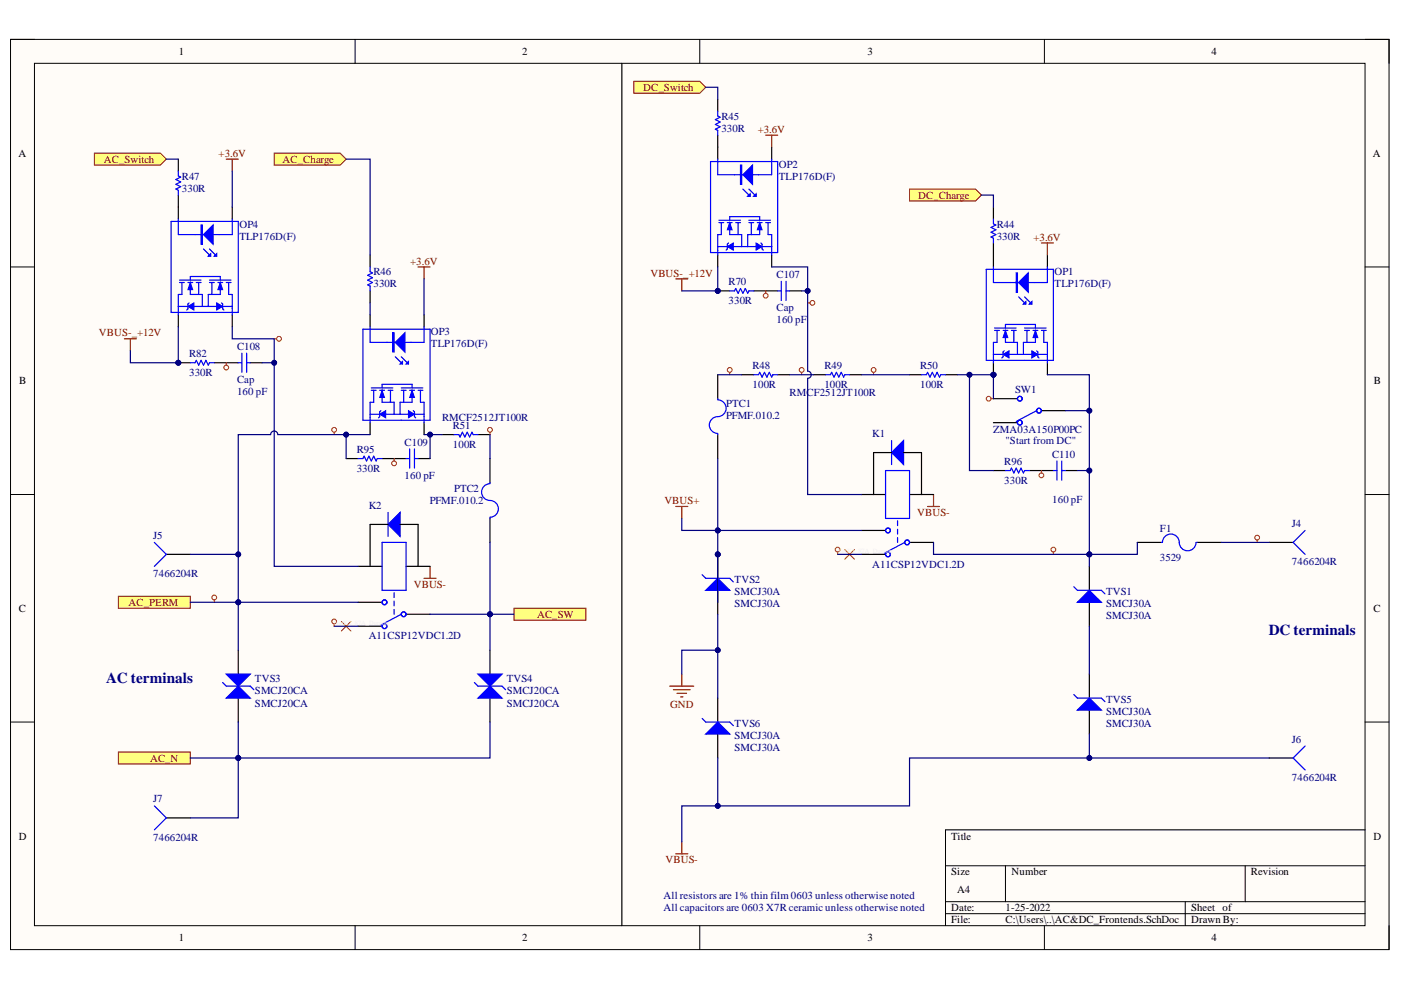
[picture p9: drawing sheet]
<svg xmlns="http://www.w3.org/2000/svg" width="297mm" height="210mm" viewBox="0 0 297 210" stroke-linecap="round" stroke-linejoin="round" font-family="sans-serif">
<defs><g id="words">
<g font-size="3.2" fill="#000080">
<text x="269" y="134.6">DC terminals</text>
<text x="22.5" y="144.8">AC terminals</text>
</g>
<g font-size="2.3">
<text x="37.9" y="11.7">1</text>
<text x="110.7" y="11.7">2</text>
<text x="183.9" y="11.7">3</text>
<text x="256.8" y="11.7">4</text>
<text x="3.9" y="33.3">A</text>
<text x="291.1" y="33.3">A</text>
<text x="4.1" y="81.5">B</text>
<text x="291.3" y="81.5">B</text>
<text x="4" y="129.7">C</text>
<text x="291.2" y="129.7">C</text>
<text x="4" y="178">D</text>
<text x="201.7" y="178">Title</text>
<text x="291.2" y="178">D</text>
<text x="201.7" y="185.6">Size</text>
<text x="214.5" y="185.6">Number</text>
<text x="265.2" y="185.6">Revision</text>
<text x="202.9" y="189.4">A4</text>
<text x="201.7" y="193.2">Date:</text>
<text x="201.7" y="195.8">File:</text>
<text x="213.2" y="193.2">1-25-2022</text>
<text x="213.2" y="195.8">C:\Users\..\AC&amp;DC_Frontends.SchDoc</text>
<text x="252.5" y="193.2">Sheet of</text>
<text x="252.5" y="195.8">Drawn By:</text>
<text x="37.9" y="199.6">1</text>
<text x="110.7" y="199.6">2</text>
<text x="183.9" y="199.6">3</text>
<text x="256.8" y="199.6">4</text>
</g>
<g font-size="2.3" fill="#800000">
<text x="136.4" y="19.3">DC_Switch</text>
<text x="160.7" y="28.1">+3.6V</text>
<text x="22" y="34.6">AC_Switch</text>
<text x="46.4" y="33.3">+3.6V</text>
<text x="59.9" y="34.6">AC_Charge</text>
<text x="194.7" y="42.2">DC_Charge</text>
<text x="219.1" y="51">+3.6V</text>
<text x="87" y="56.1">+3.6V</text>
<text x="137.9" y="58.7">VBUS-_+12V</text>
<text x="21" y="71.3">VBUS-_+12V</text>
<text x="140.9" y="106.9">VBUS+</text>
<text x="194.5" y="109.5">VBUS-</text>
<text x="87.7" y="124.7">VBUS-</text>
<text x="27.2" y="128.5">AC_PERM</text>
<text x="113.9" y="131">AC_SW</text>
<text x="142.1" y="150.1">GND</text>
<text x="31.8" y="161.5">AC_N</text>
<text x="141.1" y="183.1">VBUS-</text>
</g>
<g font-size="2.3" fill="#000080">
<text x="153" y="27.9">330R</text>
<text x="153" y="25.4">R45</text>
<text x="165.1" y="35.6">OP2</text>
<text x="38.6" y="40.7">330R</text>
<text x="38.6" y="38.1">R47</text>
<text x="165.1" y="38.1">TLP176D(F)</text>
<text x="50.8" y="50.8">TLP176D(F)</text>
<text x="50.8" y="48.3">OP4</text>
<text x="211.3" y="50.8">330R</text>
<text x="211.3" y="48.3">R44</text>
<text x="79.2" y="58.4">R46</text>
<text x="164.6" y="58.9">C107</text>
<text x="223.6" y="58.4">OP1</text>
<text x="79.2" y="60.9">330R</text>
<text x="154.5" y="64.5">330R</text>
<text x="154.5" y="60.4">R70</text>
<text x="223.6" y="60.9">TLP176D(F)</text>
<text x="91.4" y="71.1">OP3</text>
<text x="164.6" y="68.5">160 pF</text>
<text x="164.6" y="66">Cap</text>
<text x="40.1" y="75.6">R82</text>
<text x="50.3" y="74.1">C108</text>
<text x="91.4" y="73.6">TLP176D(F)</text>
<text x="40.1" y="79.7">330R</text>
<text x="50.3" y="83.8">160 pF</text>
<text x="50.3" y="81.2">Cap</text>
<text x="159.6" y="82.2">100R</text>
<text x="159.6" y="78.2">R48</text>
<text x="174.8" y="82.2">100R</text>
<text x="174.8" y="78.2">R49</text>
<text x="195.1" y="82.2">100R</text>
<text x="195.1" y="78.2">R50</text>
<text x="215.2" y="83.3">SW1</text>
<text x="93.7" y="89.2">RMCF2512JT100R</text>
<text x="154" y="88.9">PFMF.010.2</text>
<text x="154" y="86.3">PTC1</text>
<text x="167.4" y="84">RMCF2512JT100R</text>
<text x="85.8" y="94.5">C109</text>
<text x="96" y="95">100R</text>
<text x="96" y="90.9">R51</text>
<text x="184.9" y="92.7">K1</text>
<text x="210.6" y="91.7">ZMA03A150P00PC</text>
<text x="213.2" y="94.2">&quot;Start from DC&quot;</text>
<text x="75.6" y="100.1">330R</text>
<text x="75.6" y="96">R95</text>
<text x="85.8" y="101.6">160 pF</text>
<text x="212.9" y="98.6">R96</text>
<text x="223.1" y="97">C110</text>
<text x="78.2" y="107.9">K2</text>
<text x="91.1" y="106.9">PFMF.010.2</text>
<text x="96.3" y="104.4">PTC2</text>
<text x="212.9" y="102.6">330R</text>
<text x="223.1" y="106.7">160 pF</text>
<text x="245.9" y="112.8">F1</text>
<text x="273.9" y="111.7">J4</text>
<text x="32.5" y="114.3">J5</text>
<text x="245.9" y="118.8">3529</text>
<text x="273.9" y="119.9">7466204R</text>
<text x="32.5" y="122.4">7466204R</text>
<text x="155.7" y="123.7">TVS2</text>
<text x="184.9" y="120.4">A11CSP12VDC1.2D</text>
<text x="155.7" y="128.7">SMCJ30A</text>
<text x="155.7" y="126.2">SMCJ30A</text>
<text x="234.5" y="131.3">SMCJ30A</text>
<text x="234.5" y="126.2">TVS1</text>
<text x="234.5" y="128.7">SMCJ30A</text>
<text x="78.2" y="135.6">A11CSP12VDC1.2D</text>
<text x="54.1" y="149.9">SMCJ20CA</text>
<text x="54.1" y="144.7">TVS3</text>
<text x="54.1" y="147.2">SMCJ20CA</text>
<text x="107.4" y="149.9">SMCJ20CA</text>
<text x="107.4" y="144.7">TVS4</text>
<text x="107.4" y="147.2">SMCJ20CA</text>
<text x="234.5" y="149.1">TVS5</text>
<text x="155.7" y="154.2">TVS6</text>
<text x="234.5" y="154.2">SMCJ30A</text>
<text x="234.5" y="151.6">SMCJ30A</text>
<text x="155.7" y="159.2">SMCJ30A</text>
<text x="155.7" y="156.7">SMCJ30A</text>
<text x="273.9" y="157.5">J6</text>
<text x="273.9" y="165.6">7466204R</text>
<text x="32.5" y="170.1">J7</text>
<text x="32.5" y="178.3">7466204R</text>
<text x="140.7" y="190.7">All resistors are 1% thin film 0603 unless otherwise noted</text>
<text x="140.7" y="193.2">All capacitors are 0603 X7R ceramic unless otherwise noted</text>
</g>
<g font-size="1.4" fill="#efefef">
<text x="177.6" y="117.2">NetK1_87A_Dummy</text>
<text x="70.8" y="132.5">NetK2_87A_Dummy</text>
</g>
</g></defs>
<path d="M2.2 8.4h292.3v192.9h-292.3z" fill-rule="evenodd" fill="#fffcf8"/>
<path d="M2.2 8.4h292.3v192.9h-292.3z" fill="none" stroke="#000" stroke-width=".21"/>
<path d="M7.3 13.4h282.1v182.9h-282.1z" fill-rule="evenodd" fill="#fffcf8"/>
<g fill="none" stroke="#000" stroke-width=".21">
<path d="M2.2 8.3h5.1M7.3 13.4h282.1v182.9h-282.1zM75.3 8.3v5.1M148.4 8.3v5.1M221.4 8.4v5M289.4 8.4h5.1v5M2.2 56.6h5.1M289.4 56.6h5.1M2.2 104.8h5.1M289.4 104.9h5.1M2.2 153.1h5.1M289.4 153.1h5.1"/>
<path d="M289.4 175.9h-88.9v20.4M75.3 196.3v5M148.4 196.3v5M200.5 183.6h88.9M200.5 191.2h88.9M200.5 193.7h88.9M213.2 183.6v7.6M221.4 196.3v5M251.3 191.2v5.1M264 183.6v7.6M294.5 196.3v5"/>
</g>
<path d="M78.5 66.8v2.5M89.9 66.8v2.5M78.5 89.6v2.5M89.9 89.6v2.5" fill="none" stroke="#000" stroke-width=".25"/>
<path d="M76.9 69.8v19.3h8.2M78.5 69.3v3.3M82 72.6h5.1M83.8 75.6l1.5 1.6M85.1 75.6l1.5 1.6M89.9 69.3v3.3M91.2 69.8v19.3" fill="none" stroke="#00f" stroke-width=".25"/>
<path d="M83.8 72.6l2-2v4z" fill="#00f"/>
<path d="M83.3 70.6h.3v4h-.3zM83.8 72.6l2-2v4z" fill="none" stroke="#00f" stroke-width=".25"/>
<path d="M83.4 70.6v4" fill="none" stroke="#00f" stroke-width=".26"/>
<path d="M86.1 77.2l.5-.5v.5z" fill="#00f"/>
<path d="M86.1 77.2l.5-.5v.5z" fill="none" stroke="#00f" stroke-width=".25"/>
<path d="M84.8 77.2l.5-.5v.5z" fill="#00f"/>
<g fill="none" stroke="#00f" stroke-width=".25">
<path d="M76.9 69.8h14.3M78.5 72.6h3.5M84.8 77.2l.5-.5v.5zM87.1 72.6h2.8M78.5 88.6v1M85.1 89.1h6.1M85.1 82.2h4.6M85.1 82.8h1M85.6 82.8v2.5M86.9 82.8h1M87.4 82.8v2.5h-2.6M88.6 82.8h1.1"/>
<path d="M89.1 82.8v2.5M89.9 88.3v1.3"/>
</g>
<path d="M87.4 82.8l.5 1.5h-1z" fill="#00f"/>
<path d="M87.4 82.8l.5 1.5h-1z" fill="none" stroke="#00f" stroke-width=".21"/>
<path d="M84.8 85.3v2.5h1.8M89.1 85.3h.8v2.5h-2" fill="none" stroke="#00f" stroke-width=".25"/>
<path d="M86.6 87.1l1.3 .7-1.3 .8z" fill="#00f"/>
<path d="M86.6 87.1l1.3 .7-1.3 .8z" fill="none" stroke="#00f" stroke-width=".21"/>
<path d="M78.7 82.2h4.6M78.7 82.8h1M79.2 82.8v2.5M80.5 82.8h1M81 82.8v2.5h2.6M82.3 82.8h1M82.8 82.8v2.5M87.6 87.1l.3 .2v1l.2 .3" fill="none" stroke="#00f" stroke-width=".25"/>
<path d="M81 82.8l.5 1.5h-1z" fill="#00f"/>
<path d="M81 82.8l.5 1.5h-1z" fill="none" stroke="#00f" stroke-width=".21"/>
<path d="M79.2 85.3h-.7v2.5h2M83.6 85.3v2.5h-1.8" fill="none" stroke="#00f" stroke-width=".25"/>
<path d="M80.5 87.8l1.3-.7v1.5z" fill="#00f"/>
<path d="M80.5 87.8l1.3-.7v1.5z" fill="none" stroke="#00f" stroke-width=".21"/>
<path d="M78.5 87.8v.8M80.8 87.1l-.3 .2v1l-.2 .3M81 82.2v-.7h6.4v.7M83.6 87.8h1.2M89.9 87.8v.5" fill="none" stroke="#00f" stroke-width=".25"/>
<circle cx="210.6" cy="79.5" r=".51" fill="#000080"/>
<circle cx="210.6" cy="79.5" r=".51" fill="none" stroke="#000080" stroke-width=".21"/>
<path d="M210.6 54.1v2.5M222.1 54.1v2.5M210.6 76.9v2.6M222.1 76.9v2.6" fill="none" stroke="#000" stroke-width=".25"/>
<circle cx="210.6" cy="79.5" r=".51" fill="#000080"/>
<circle cx="210.6" cy="79.5" r=".51" fill="none" stroke="#000080" stroke-width=".21"/>
<path d="M209.1 57.1v19.3h8.1M210.6 56.6v3.3M214.2 59.9h5.1M222.1 56.6v3.3M223.3 57.1v19.3M216 62.9l1.5 1.6M217.2 62.9l1.6 1.6" fill="none" stroke="#00f" stroke-width=".25"/>
<path d="M218 57.9v4l-2-2z" fill="#00f"/>
<path d="M215.5 57.9h.2v4h-.2zM215.6 57.9v4M218 57.9v4l-2-2z" fill="none" stroke="#00f" stroke-width=".25"/>
<path d="M218.3 64.5l.5-.5v.5z" fill="#00f"/>
<path d="M218.3 64.5l.5-.5v.5z" fill="none" stroke="#00f" stroke-width=".25"/>
<path d="M217 64.5l.5-.5v.5z" fill="#00f"/>
<g fill="none" stroke="#00f" stroke-width=".25">
<path d="M209.1 57.1h14.2M210.6 59.9h3.6M219.3 59.9h2.8M210.6 75.9v1M217 64.5l.5-.5v.5zM217.2 76.4h6.1M217.2 69.6h4.6M217.2 70.1h1.1M217.7 70.1v2.5M219 70.1h1M219.5 70.1v2.5h-2.5M220.8 70.1h1"/>
<path d="M221.3 70.1v2.5M222.1 75.6v1.3"/>
</g>
<path d="M219.5 70.1l.5 1.5h-1z" fill="#00f"/>
<path d="M219.5 70.1l.5 1.5h-1z" fill="none" stroke="#00f" stroke-width=".21"/>
<path d="M217 72.6v2.5h1.8M221.3 72.6h.8v2.5h-2.1" fill="none" stroke="#00f" stroke-width=".25"/>
<path d="M218.8 74.4l1.2 .7-1.2 .8z" fill="#00f"/>
<path d="M218.8 74.4l1.2 .7-1.2 .8z" fill="none" stroke="#00f" stroke-width=".21"/>
<path d="M210.9 69.6h4.6M210.9 70.1h1M211.4 70.1v2.5M212.7 70.1h1M213.2 70.1v2.5h2.5M214.4 70.1h1.1M215 70.1v2.5M219.8 74.4l.2 .2v1l.3 .3" fill="none" stroke="#00f" stroke-width=".25"/>
<path d="M213.2 70.1l.5 1.5h-1z" fill="#00f"/>
<path d="M213.2 70.1l.5 1.5h-1z" fill="none" stroke="#00f" stroke-width=".21"/>
<path d="M211.4 72.6h-.8v2.5h2.1M215.7 72.6v2.5h-1.8" fill="none" stroke="#00f" stroke-width=".25"/>
<path d="M212.7 75.1l1.2-.7v1.5z" fill="#00f"/>
<path d="M212.7 75.1l1.2-.7v1.5z" fill="none" stroke="#00f" stroke-width=".21"/>
<g fill="none" stroke="#00f" stroke-width=".25">
<path d="M36.3 46.9v19.3h8.1M37.8 46.4v3.3M41.4 49.7h5M43.1 52.8l1.6 1.5M44.4 52.8l1.5 1.5M49.2 46.4v3.3M50.5 46.9v19.3M159.8 79.5h1l.3-.6 .5 1.1 .5-1.1 .5 1.1 .5-1.1 .5 1.1 .3-.5h1M175.1 79.5h1l.2-.6 .5 1.1 .5-1.1 .5 1.1 .6-1.1 .5 1.1 .2-.5h1M195.4 79.5h1l.3-.6 .5 1.1 .5-1.1 .5 1.1 .5-1.1 .5 1.1 .2-.5h1.1M210.6 75.1v.8M212.9 74.4l-.2 .2v1l-.3 .3"/>
<path d="M213.2 69.6v-.8h6.3v.8M215.7 75.1h1.3M222.1 75.1v.5M96.3 92.1h1l.2 .6 .5-1.1 .6 1.1 .5-1.1 .5 1.1 .5-1.1 .2 .5h1"/>
</g>
<path d="M37.8 43.9v2.5M49.2 43.9v2.5M37.8 66.8v2.5M49.2 66.8v2.5M157.3 79.5h2.5M164.9 79.5h2.5M172.5 79.5h2.6M180.1 79.5h2.6M192.8 79.5h2.6M200.5 79.5h2.5M93.7 92.1h2.6M101.3 92.1h2.6" fill="none" stroke="#000" stroke-width=".25"/>
<path d="M45.2 47.7v4.1l-2.1-2.1z" fill="#00f"/>
<path d="M42.6 47.7h.3v4.1h-.3zM42.8 47.7v4.1M45.2 47.7v4.1l-2.1-2.1z" fill="none" stroke="#00f" stroke-width=".25"/>
<path d="M45.4 54.3l.5-.5v.5z" fill="#00f"/>
<path d="M45.4 54.3l.5-.5v.5z" fill="none" stroke="#00f" stroke-width=".25"/>
<path d="M44.2 54.3l.5-.5v.5z" fill="#00f"/>
<g fill="none" stroke="#00f" stroke-width=".25">
<path d="M36.3 46.9h14.2M37.8 49.7h3.6M44.2 54.3l.5-.5v.5zM44.4 59.4h4.6M44.4 59.9h1M44.9 59.9v2.5M46.2 59.9h1M46.4 49.7h2.8M46.7 59.9v2.5h-2.5M48 59.9h1M48.5 59.9v2.5M37.8 65.7v1.1"/>
<path d="M44.4 66.2h6.1M49.2 65.5v1.3"/>
</g>
<path d="M46.7 59.9l.5 1.5h-1z" fill="#00f"/>
<path d="M46.7 59.9l.5 1.5h-1z" fill="none" stroke="#00f" stroke-width=".21"/>
<path d="M44.2 62.4v2.6h1.7M48.5 62.4h.7v2.6h-2" fill="none" stroke="#00f" stroke-width=".25"/>
<path d="M45.9 64.2l1.3 .8-1.3 .7z" fill="#00f"/>
<path d="M45.9 64.2l1.3 .8-1.3 .7z" fill="none" stroke="#00f" stroke-width=".21"/>
<path d="M38.1 59.4h4.5M38.1 59.9h1M38.6 59.9v2.5M39.8 59.9h1.1M40.3 59.9v2.5h2.6M41.6 59.9h1M42.1 59.9v2.5M47 64.2l.2 .3v1l.3 .2" fill="none" stroke="#00f" stroke-width=".25"/>
<path d="M40.3 59.9l.6 1.5h-1.1z" fill="#00f"/>
<path d="M40.3 59.9l.6 1.5h-1.1z" fill="none" stroke="#00f" stroke-width=".21"/>
<path d="M38.6 62.4h-.8v2.6h2M42.9 62.4v2.6h-1.8" fill="none" stroke="#00f" stroke-width=".25"/>
<path d="M39.8 65l1.3-.8v1.5z" fill="#00f"/>
<path d="M39.8 65l1.3-.8v1.5z" fill="none" stroke="#00f" stroke-width=".21"/>
<path d="M150.6 34.3v19.2h8.2M152.2 33.7v3.3M155.7 37h5.1M163.6 33.7v3.3M164.9 34.3v19.2M40.3 59.4v-.8h6.4v.8M157.5 40.1l1.5 1.5M158.8 40.1l1.5 1.5M37.8 65v.7M40.1 64.2l-.3 .3v1l-.2 .2M42.9 65h1.3M49.2 65v.5" fill="none" stroke="#00f" stroke-width=".25"/>
<path d="M152.2 31.2v2.5M163.6 31.2v2.5M152.2 54.1v2.5M163.6 54.1v2.5" fill="none" stroke="#000" stroke-width=".25"/>
<path d="M157.5 37l2-2v4.1z" fill="#00f"/>
<path d="M157 35h.3v4.1h-.3zM157.1 35v4.1M157.5 37l2-2v4.1z" fill="none" stroke="#00f" stroke-width=".25"/>
<path d="M159.8 41.6l.5-.5v.5z" fill="#00f"/>
<path d="M159.8 41.6l.5-.5v.5z" fill="none" stroke="#00f" stroke-width=".25"/>
<path d="M158.5 41.6l.5-.5v.5z" fill="#00f"/>
<g fill="none" stroke="#00f" stroke-width=".25">
<path d="M150.6 34.3h14.3M152.2 37h3.5M160.8 37h2.8M152.2 53v1.1M158.5 41.6l.5-.5v.5zM158.8 53.5h6.1M158.8 46.7h4.6M158.8 47.2h1M159.3 47.2v2.5M160.6 47.2h1M161.1 47.2v2.5h-2.6M162.3 47.2h1.1"/>
<path d="M162.8 47.2v2.5M163.6 52.8v1.3"/>
</g>
<path d="M161.1 47.2l.5 1.5h-1z" fill="#00f"/>
<path d="M161.1 47.2l.5 1.5h-1z" fill="none" stroke="#00f" stroke-width=".21"/>
<path d="M158.5 49.7v2.6h1.8M162.8 49.7h.8v2.6h-2" fill="none" stroke="#00f" stroke-width=".25"/>
<path d="M160.3 51.5l1.3 .8-1.3 .7z" fill="#00f"/>
<path d="M160.3 51.5l1.3 .8-1.3 .7z" fill="none" stroke="#00f" stroke-width=".21"/>
<path d="M152.4 46.7h4.6M152.4 47.2h1M152.9 47.2v2.5M154.2 47.2h1M154.7 47.2v2.5h2.6M156 47.2h1M156.5 47.2v2.5M161.3 51.5l.3 .3v1l.2 .2" fill="none" stroke="#00f" stroke-width=".25"/>
<path d="M154.7 47.2l.5 1.5h-1z" fill="#00f"/>
<path d="M154.7 47.2l.5 1.5h-1z" fill="none" stroke="#00f" stroke-width=".21"/>
<path d="M152.9 49.7h-.7v2.6h2M157.3 49.7v2.6h-1.8" fill="none" stroke="#00f" stroke-width=".25"/>
<path d="M154.2 52.3l1.3-.8v1.5z" fill="#00f"/>
<path d="M154.2 52.3l1.3-.8v1.5z" fill="none" stroke="#00f" stroke-width=".21"/>
<path d="M37.8 36.3v1l.5 .3-1 .5 1 .5-1 .5 1 .5-1 .5 .5 .2v1.1M78.5 56.6v1l.5 .3-1 .5 1 .5-1 .5 1 .5-1 .5 .5 .3v1M152.2 52.3v.7M154.5 51.5l-.3 .3v1l-.2 .2M154.7 46.7v-.8h6.4v.8M157.3 52.3h1.2M163.6 52.3v.5" fill="none" stroke="#00f" stroke-width=".25"/>
<path d="M48 33.7h2.5M49.2 33.7v2.6M88.6 56.6h2.6M89.9 56.6v2.5M142 145.5h5.1M142.8 146.2h3.5M143.5 147h2.1M144.3 147.8h.5M144.6 142.9v2.6" fill="none" stroke="#800000" stroke-width=".25"/>
<path d="M37.8 33.7v2.6M37.8 41.4v2.5M78.5 54.1v2.5M78.5 61.7v2.5" fill="none" stroke="#000" stroke-width=".25"/>
<path d="M20 32.5h14l1.3 1.2-1.3 1.3h-14z" fill-rule="evenodd" fill="#ffff80"/>
<path d="M20 32.5h14l1.3 1.2-1.3 1.3h-14z" fill="none" stroke="#800000" stroke-width=".21"/>
<path d="M58.1 32.5h14l1.3 1.2-1.3 1.3h-14z" fill-rule="evenodd" fill="#ffff80"/>
<path d="M58.1 32.5h14l1.3 1.2-1.3 1.3h-14z" fill="none" stroke="#800000" stroke-width=".21"/>
<path d="M162.3 28.7h2.6M163.6 28.7v2.5M220.8 51.5h2.5M222.1 51.5v2.6" fill="none" stroke="#800000" stroke-width=".25"/>
<path d="M152.2 21v2.6M152.2 28.7v2.5M210.6 43.9v2.5M210.6 51.5v2.6" fill="none" stroke="#000" stroke-width=".25"/>
<path d="M152.2 23.6v1l.5 .3-1 .5 1 .5-1 .5 1 .5-1 .5 .5 .2v1.1M210.6 46.4v1.1l.5 .2-1 .5 1 .5-1 .5 1 .5-1 .5 .5 .3v1" fill="none" stroke="#00f" stroke-width=".25"/>
<path d="M134.4 17.2h14l1.2 1.3-1.2 1.3h-14z" fill-rule="evenodd" fill="#ffff80"/>
<path d="M134.4 17.2h14l1.2 1.3-1.2 1.3h-14z" fill="none" stroke="#800000" stroke-width=".21"/>
<path d="M192.8 40.1h14l1.3 1.3-1.3 1.2h-14z" fill-rule="evenodd" fill="#ffff80"/>
<path d="M192.8 40.1h14l1.3 1.3-1.3 1.2h-14z" fill="none" stroke="#800000" stroke-width=".21"/>
<path d="M152.2 79.5v5M103.9 97.2v5.1M152.2 92.1v5.1M210.6 89.6h5.1M210.6 84.5h5.1M220.8 87.1h5.1M103.9 109.9v5.1M241.1 115h5.1M253.8 115h5.1" fill="none" stroke="#000" stroke-width=".25"/>
<g fill="none" stroke="#00f" stroke-width=".25">
<path d="M152.2 84.5v.3M152.2 91.9v.2M152.2 84.8a1.78 1.78 0 0 1 1.8 1.8 1.78 1.78 0 0 1-1.8 1.7 1.78 1.78 0 0 0-1.8 1.8 1.78 1.78 0 0 0 1.7 1.8M219.8 87.1l-4.3 2.3M103.8 102.6a1.83 1.83 0 0 0-1.7 2 1.83 1.83 0 0 0 2.2 1.6 1.78 1.78 0 0 1 1.4 1.9 1.78 1.78 0 0 1-1.8 1.6M103.9 102.3v.3M103.9 109.7v.2M246.2 115h.3M246.5 115a1.78 1.78 0 0 1 1.8-1.8 1.78 1.78 0 0 1 1.7 1.8 1.78 1.78 0 0 0 1.8 1.8 1.78 1.78 0 0 0 1.8-1.7M253.6 115h.2"/>
<circle cx="216.2" cy="89.6" r=".51"/>
<circle cx="216.2" cy="84.5" r=".51"/>
<circle cx="220.3" cy="87.1" r=".51"/>
</g>
<path d="M25.1 159.4h15.2v2.6h-15.2z" fill-rule="evenodd" fill="#ffff80"/>
<path d="M25.1 159.4h15.2v2.6h-15.2z" fill="none" stroke="#800000" stroke-width=".21"/>
<path d="M25.1 126.4h15.2v2.6h-15.2z" fill-rule="evenodd" fill="#ffff80"/>
<path d="M25.1 126.4h15.2v2.6h-15.2z" fill="none" stroke="#800000" stroke-width=".21"/>
<path d="M109 129h15.2v2.5h-15.2z" fill-rule="evenodd" fill="#ffff80"/>
<path d="M109 129h15.2v2.5h-15.2z" fill="none" stroke="#800000" stroke-width=".21"/>
<path d="M143.3 59.1h2.5M144.6 59.1v2.6M26.4 71.8h2.5M27.6 71.8v2.6M143.3 107.4h2.5M144.6 107.4v2.5M196.7 107.4h2.5M197.9 104.9v2.5M89.9 122.6h2.5M91.2 120.1v2.5M144.6 178.5v2.5M143.3 181h2.5" fill="none" stroke="#800000" stroke-width=".25"/>
<path d="M131.8 13.4v182.9M35.3 117.5h5M269.1 115h5.1M50.5 137.9v5M50.5 148v5.1M35.3 173.4h5.1M269.1 160.7h5.1" fill="none" stroke="#000" stroke-width=".25"/>
<path d="M32.7 115l2.6 2.5-2.6 2.6M276.7 112.5l-2.5 2.5 2.5 2.5M276.7 158.2l-2.5 2.5 2.5 2.5M32.7 170.9l2.6 2.5-2.6 2.5" fill="none" stroke="#00f" stroke-width=".25"/>
<path d="M48 148l2.5-2.5 2.6 2.5z" fill="#00f"/>
<path d="M47.2 144.7l.8 .8h5.1l.7 .7M48 148l2.5-2.5 2.6 2.5z" fill="none" stroke="#00f" stroke-width=".25"/>
<path d="M48 142.9h5.1l-2.6 2.6z" fill="#00f"/>
<path d="M48 142.9h5.1l-2.6 2.6z" fill="none" stroke="#00f" stroke-width=".25"/>
<path d="M103.9 137.9v5M103.9 148v5.1" fill="none" stroke="#000" stroke-width=".25"/>
<path d="M101.3 148l2.6-2.5 2.5 2.5z" fill="#00f"/>
<path d="M100.6 144.7l.7 .8h5.1l.8 .7M101.3 148l2.6-2.5 2.5 2.5z" fill="none" stroke="#00f" stroke-width=".25"/>
<path d="M101.3 142.9h5.1l-2.5 2.6z" fill="#00f"/>
<path d="M101.3 142.9h5.1l-2.5 2.6z" fill="none" stroke="#00f" stroke-width=".25"/>
<path d="M231 142.9v5.1M231 150.6v5" fill="none" stroke="#000" stroke-width=".25"/>
<path d="M231 148l2.5 2.6h-5.1z" fill="#00f"/>
<path d="M227.7 147.3l.7 .7h5.1l.8 .8M231 148l2.5 2.6h-5.1z" fill="none" stroke="#00f" stroke-width=".25"/>
<path d="M231 120.1v5.1M231 127.7v5.1" fill="none" stroke="#000" stroke-width=".25"/>
<path d="M231 125.2l2.5 2.5h-5.1z" fill="#00f"/>
<path d="M227.7 124.4l.7 .8h5.1l.8 .7M231 125.2l2.5 2.5h-5.1z" fill="none" stroke="#00f" stroke-width=".25"/>
<circle cx="152.2" cy="117.5" r=".51" fill="#000080"/>
<circle cx="152.2" cy="117.5" r=".51" fill="none" stroke="#000080" stroke-width=".21"/>
<path d="M152.2 117.5v5.1M152.2 125.2v5" fill="none" stroke="#000" stroke-width=".25"/>
<circle cx="152.2" cy="117.5" r=".51" fill="#000080"/>
<circle cx="152.2" cy="117.5" r=".51" fill="none" stroke="#000080" stroke-width=".21"/>
<path d="M149.6 125.2l2.6-2.6 2.5 2.6z" fill="#00f"/>
<path d="M148.9 121.9l.7 .7h5.1l.8 .8M149.6 125.2l2.6-2.6 2.5 2.6z" fill="none" stroke="#00f" stroke-width=".25"/>
<path d="M152.2 148v5.1M152.2 155.6v5.1" fill="none" stroke="#000" stroke-width=".25"/>
<path d="M149.6 155.6l2.6-2.5 2.5 2.5z" fill="#00f"/>
<path d="M148.9 152.3l.7 .8h5.1l.8 .8M149.6 155.6l2.6-2.5 2.5 2.5z" fill="none" stroke="#00f" stroke-width=".25"/>
<path d="M189 96l2.6-2.6v5.1z" fill="#00f"/>
<g fill="none" stroke="#00f" stroke-width=".25">
<path d="M187.8 99.8h5v10.1h-5zM189 96l2.6-2.6v5.1zM189 93.4v5.1M190.3 110.4v1M190.3 112.2v1M190.3 114v1M191.8 115l-4.3 2.3"/>
<circle cx="188.3" cy="117.5" r=".51"/>
<circle cx="188.3" cy="112.5" r=".51"/>
<circle cx="192.3" cy="115" r=".51"/>
</g>
<path d="M189 96h-3.8v8.9M191.6 96h3.8v8.9M182.7 117.5h5.1M182.7 112.5h5.1M182.7 104.9h5.1M192.8 115h5.1M192.8 104.9h5.1" fill="none" stroke="#000" stroke-width=".25"/>
<path d="M82.3 111.2l2.5-2.5v5z" fill="#00f"/>
<g fill="none" stroke="#00f" stroke-width=".25">
<path d="M81 115h5.1v10.2h-5.1zM82.3 111.2l2.5-2.5v5zM82.3 108.7v5M83.6 125.7v1M83.6 127.4v1.1M83.6 129.2v1M85.1 130.2l-4.3 2.3"/>
<circle cx="81.5" cy="132.8" r=".51"/>
<circle cx="81.5" cy="127.7" r=".51"/>
<circle cx="85.6" cy="130.2" r=".51"/>
</g>
<path d="M82.3 111.2h-3.8v8.9M84.8 111.2h3.8v8.9M75.9 132.8h5.1M75.9 127.7h5.1M75.9 120.1h5.1M86.1 130.2h5.1M86.1 120.1h5.1" fill="none" stroke="#000" stroke-width=".25"/>
<path d="M179.1 116.5l2.1 2.1M181.2 116.5l-2.1 2.1M72.4 131.8l2 2M74.4 131.8l-2 2" fill="none" stroke="#f00" stroke-width=".21"/>
<circle cx="37.8" cy="76.9" r=".51" fill="#000080"/>
<circle cx="37.8" cy="76.9" r=".51" fill="none" stroke="#000080" stroke-width=".21"/>
<path d="M37.8 76.9h2.5" fill="none" stroke="#000" stroke-width=".25"/>
<circle cx="37.8" cy="76.9" r=".51" fill="#000080"/>
<circle cx="37.8" cy="76.9" r=".51" fill="none" stroke="#000080" stroke-width=".21"/>
<path d="M45.4 76.9h5.1M53.1 76.9h2.5" fill="none" stroke="#000" stroke-width=".25"/>
<path d="M40.3 76.9h1.1l.2-.5 .5 1 .5-1 .5 1 .6-1 .5 1 .2-.5h1M50.5 76.9h.8M51.3 74.9v4M52.3 76.9h.8M52.3 74.9v4" fill="none" stroke="#00f" stroke-width=".25"/>
<circle cx="152.2" cy="61.7" r=".51" fill="#000080"/>
<circle cx="152.2" cy="61.7" r=".51" fill="none" stroke="#000080" stroke-width=".21"/>
<path d="M152.2 61.7h2.5" fill="none" stroke="#000" stroke-width=".25"/>
<circle cx="152.2" cy="61.7" r=".51" fill="#000080"/>
<circle cx="152.2" cy="61.7" r=".51" fill="none" stroke="#000080" stroke-width=".21"/>
<path d="M159.8 61.7h5.1M167.4 61.7h2.6M73.4 97.2h2.5M81 97.2h5.1M88.6 97.2h2.6M210.6 99.8h2.6M218.3 99.8h5M225.9 99.8h2.5" fill="none" stroke="#000" stroke-width=".25"/>
<g fill="none" stroke="#00f" stroke-width=".25">
<path d="M165.6 59.6v4.1M166.7 59.6v4.1M154.7 61.7h1l.3-.5 .5 1 .5-1 .5 1 .5-1 .5 1 .3-.5h1M164.9 61.7h.7M166.7 61.7h.7M75.9 97.2h1l.3-.5 .5 1 .5-1 .5 1 .5-1 .5 1 .3-.5h1M86.1 97.2h.8M86.9 95.2v4.1M87.9 97.2h.7M87.9 95.2v4.1M213.2 99.8h1l.2-.5 .6 1 .5-1 .5 1 .5-1 .5 1 .2-.5h1.1M223.3 99.8h.8"/>
<path d="M224.1 97.7v4.1M225.1 99.8h.8M225.1 97.7v4.1"/>
</g>
<g fill="none" stroke="#f00" stroke-width=".21">
<path d="M48 76.9v.5M58.1 71.8h.5M154.7 78.9v.6M162.3 61.7v.5M170 78.9v.6M171.2 64.2h.5M185.2 78.9v.6M70.8 91.6v.5M83.6 97.2v.5M103.9 91.6v.5M210.1 84.5h.5M220.8 99.8v.5"/>
<path d="M177.6 117v.5M223.3 117v.5M266.5 114.5v.5M45.4 127.2v.5M70.8 132.3v.5"/>
<circle cx="48" cy="77.9" r=".51"/>
<circle cx="59.2" cy="71.8" r=".51"/>
<circle cx="154.7" cy="78.4" r=".51"/>
<circle cx="162.3" cy="62.7" r=".51"/>
<circle cx="170" cy="78.4" r=".51"/>
<circle cx="172.3" cy="64.2" r=".51"/>
<circle cx="185.2" cy="78.4" r=".51"/>
<circle cx="70.8" cy="91.1" r=".51"/>
<circle cx="83.6" cy="98.2" r=".51"/>
<circle cx="103.9" cy="91.1" r=".51"/>
<circle cx="209.6" cy="84.5" r=".51"/>
<circle cx="177.6" cy="116.5" r=".51"/>
<circle cx="220.8" cy="100.8" r=".51"/>
<circle cx="223.3" cy="116.5" r=".51"/>
<circle cx="266.5" cy="114" r=".51"/>
<circle cx="45.4" cy="126.7" r=".51"/>
<circle cx="70.8" cy="131.8" r=".51"/>
</g>
<path d="M50.5 127.7h25.4" fill="none" stroke="#000080" stroke-width=".25"/>
<circle cx="50.5" cy="127.7" r=".51" fill="#000080"/>
<circle cx="50.5" cy="127.7" r=".51" fill="none" stroke="#000080" stroke-width=".21"/>
<path d="M91.2 130.2h12.7v7.7" fill="none" stroke="#000080" stroke-width=".25"/>
<circle cx="103.9" cy="130.2" r=".51" fill="#000080"/>
<circle cx="103.9" cy="130.2" r=".51" fill="none" stroke="#000080" stroke-width=".21"/>
<path d="M50.5 153.1v7.6h53.4v-7.6" fill="none" stroke="#000080" stroke-width=".25"/>
<circle cx="50.5" cy="160.7" r=".51" fill="#000080"/>
<circle cx="50.5" cy="160.7" r=".51" fill="none" stroke="#000080" stroke-width=".21"/>
<path d="M35.3 33.7h2.5M49.2 36.3v7.6M73.4 33.7h5.1v20.4M89.9 59.1v7.7M78.5 64.2v2.6M152.2 130.2v7.7h-7.6v5" fill="none" stroke="#000080" stroke-width=".25"/>
<circle cx="152.2" cy="137.9" r=".51" fill="#000080"/>
<circle cx="152.2" cy="137.9" r=".51" fill="none" stroke="#000080" stroke-width=".21"/>
<path d="M152.2 137.9v10.1" fill="none" stroke="#000080" stroke-width=".25"/>
<circle cx="152.2" cy="137.9" r=".51" fill="#000080"/>
<circle cx="152.2" cy="137.9" r=".51" fill="none" stroke="#000080" stroke-width=".21"/>
<path d="M152.2 112.5h30.5" fill="none" stroke="#000080" stroke-width=".25"/>
<circle cx="152.2" cy="112.5" r=".51" fill="#000080"/>
<circle cx="152.2" cy="112.5" r=".51" fill="none" stroke="#000080" stroke-width=".21"/>
<path d="M149.6 18.5h2.6v2.5M208.1 41.4h2.5v2.5M241.1 115v2.5h-10.1" fill="none" stroke="#000080" stroke-width=".25"/>
<circle cx="231" cy="117.5" r=".51" fill="#000080"/>
<circle cx="231" cy="117.5" r=".51" fill="none" stroke="#000080" stroke-width=".21"/>
<path d="M258.9 115h10.2M231 132.8v10.1M231 155.6v5.1" fill="none" stroke="#000080" stroke-width=".25"/>
<circle cx="231" cy="160.7" r=".51" fill="#000080"/>
<circle cx="231" cy="160.7" r=".51" fill="none" stroke="#000080" stroke-width=".21"/>
<path d="M103.9 130.2h5.1" fill="none" stroke="#000080" stroke-width=".25"/>
<circle cx="103.9" cy="130.2" r=".51" fill="#000080"/>
<circle cx="103.9" cy="130.2" r=".51" fill="none" stroke="#000080" stroke-width=".21"/>
<path d="M50.5 160.7v12.7h-10.1" fill="none" stroke="#000080" stroke-width=".25"/>
<circle cx="50.5" cy="160.7" r=".51" fill="#000080"/>
<circle cx="50.5" cy="160.7" r=".51" fill="none" stroke="#000080" stroke-width=".21"/>
<path d="M152.2 79.5h5.1M167.4 79.5h5.1M182.7 79.5h10.1M103.9 92.1v5.1M225.9 87.1h5.1" fill="none" stroke="#000080" stroke-width=".25"/>
<circle cx="231" cy="87.1" r=".51" fill="#000080"/>
<circle cx="231" cy="87.1" r=".51" fill="none" stroke="#000080" stroke-width=".21"/>
<path d="M152.2 170.9h-7.6v7.6" fill="none" stroke="#000080" stroke-width=".25"/>
<circle cx="152.2" cy="170.9" r=".51" fill="#000080"/>
<circle cx="152.2" cy="170.9" r=".51" fill="none" stroke="#000080" stroke-width=".21"/>
<path d="M144.6 109.9v2.6h7.6" fill="none" stroke="#000080" stroke-width=".25"/>
<circle cx="152.2" cy="112.5" r=".51" fill="#000080"/>
<circle cx="152.2" cy="112.5" r=".51" fill="none" stroke="#000080" stroke-width=".21"/>
<path d="M152.2 97.2v30.5" fill="none" stroke="#000080" stroke-width=".25"/>
<circle cx="152.2" cy="117.5" r=".51" fill="#000080"/>
<circle cx="152.2" cy="117.5" r=".51" fill="none" stroke="#000080" stroke-width=".21"/>
<circle cx="152.2" cy="112.5" r=".51" fill="#000080"/>
<circle cx="152.2" cy="112.5" r=".51" fill="none" stroke="#000080" stroke-width=".21"/>
<path d="M152.2 160.7v10.2h40.6v-10.2h76.3" fill="none" stroke="#000080" stroke-width=".25"/>
<circle cx="152.2" cy="170.9" r=".51" fill="#000080"/>
<circle cx="152.2" cy="170.9" r=".51" fill="none" stroke="#000080" stroke-width=".21"/>
<circle cx="231" cy="160.7" r=".51" fill="#000080"/>
<circle cx="231" cy="160.7" r=".51" fill="none" stroke="#000080" stroke-width=".21"/>
<path d="M40.3 160.7h10.2" fill="none" stroke="#000080" stroke-width=".25"/>
<circle cx="50.5" cy="160.7" r=".51" fill="#000080"/>
<circle cx="50.5" cy="160.7" r=".51" fill="none" stroke="#000080" stroke-width=".21"/>
<path d="M40.3 127.7h10.2" fill="none" stroke="#000080" stroke-width=".25"/>
<circle cx="50.5" cy="127.7" r=".51" fill="#000080"/>
<circle cx="50.5" cy="127.7" r=".51" fill="none" stroke="#000080" stroke-width=".21"/>
<path d="M103.9 115v15.2M177.6 117.5h5.1M70.8 132.8h5.1" fill="none" stroke="#000080" stroke-width=".25"/>
<circle cx="103.9" cy="130.2" r=".51" fill="#000080"/>
<circle cx="103.9" cy="130.2" r=".51" fill="none" stroke="#000080" stroke-width=".21"/>
<path d="M203 79.5h7.6" fill="none" stroke="#000080" stroke-width=".25"/>
<circle cx="205.5" cy="79.5" r=".51" fill="#000080"/>
<circle cx="205.5" cy="79.5" r=".51" fill="none" stroke="#000080" stroke-width=".21"/>
<circle cx="210.6" cy="79.5" r=".51" fill="#000080"/>
<circle cx="210.6" cy="79.5" r=".51" fill="none" stroke="#000080" stroke-width=".21"/>
<path d="M210.6 79.5v5" fill="none" stroke="#000080" stroke-width=".25"/>
<circle cx="210.6" cy="79.5" r=".51" fill="#000080"/>
<circle cx="210.6" cy="79.5" r=".51" fill="none" stroke="#000080" stroke-width=".21"/>
<path d="M228.4 99.8h2.6" fill="none" stroke="#000080" stroke-width=".25"/>
<circle cx="231" cy="99.8" r=".51" fill="#000080"/>
<circle cx="231" cy="99.8" r=".51" fill="none" stroke="#000080" stroke-width=".21"/>
<path d="M205.6 79.5v20.3h5" fill="none" stroke="#000080" stroke-width=".25"/>
<circle cx="205.5" cy="79.5" r=".51" fill="#000080"/>
<circle cx="205.5" cy="79.5" r=".51" fill="none" stroke="#000080" stroke-width=".21"/>
<path d="M73.4 92.1v5.1" fill="none" stroke="#000080" stroke-width=".25"/>
<circle cx="73.4" cy="92.1" r=".51" fill="#000080"/>
<circle cx="73.4" cy="92.1" r=".51" fill="none" stroke="#000080" stroke-width=".21"/>
<path d="M49.2 69.3v2.5h8.9v5.1h-2.5" fill="none" stroke="#000080" stroke-width=".25"/>
<circle cx="58.1" cy="76.9" r=".51" fill="#000080"/>
<circle cx="58.1" cy="76.9" r=".51" fill="none" stroke="#000080" stroke-width=".21"/>
<path d="M37.8 69.3v7.6h-10.2v-2.5" fill="none" stroke="#000080" stroke-width=".25"/>
<circle cx="37.8" cy="76.9" r=".51" fill="#000080"/>
<circle cx="37.8" cy="76.9" r=".51" fill="none" stroke="#000080" stroke-width=".21"/>
<path d="M58.1 76.9v43.2h17.8" fill="none" stroke="#000080" stroke-width=".25"/>
<circle cx="58.1" cy="76.9" r=".51" fill="#000080"/>
<circle cx="58.1" cy="76.9" r=".51" fill="none" stroke="#000080" stroke-width=".21"/>
<path d="M40.3 117.5h10.2v20.4" fill="none" stroke="#000080" stroke-width=".25"/>
<circle cx="50.5" cy="117.5" r=".51" fill="#000080"/>
<circle cx="50.5" cy="117.5" r=".51" fill="none" stroke="#000080" stroke-width=".21"/>
<circle cx="50.5" cy="127.7" r=".51" fill="#000080"/>
<circle cx="50.5" cy="127.7" r=".51" fill="none" stroke="#000080" stroke-width=".21"/>
<path d="M222.1 79.5h8.9v38" fill="none" stroke="#000080" stroke-width=".25"/>
<circle cx="231" cy="87.1" r=".51" fill="#000080"/>
<circle cx="231" cy="87.1" r=".51" fill="none" stroke="#000080" stroke-width=".21"/>
<circle cx="231" cy="99.8" r=".51" fill="#000080"/>
<circle cx="231" cy="99.8" r=".51" fill="none" stroke="#000080" stroke-width=".21"/>
<circle cx="231" cy="117.5" r=".51" fill="#000080"/>
<circle cx="231" cy="117.5" r=".51" fill="none" stroke="#000080" stroke-width=".21"/>
<path d="M163.6 56.6h7.6v5.1h-1.2" fill="none" stroke="#000080" stroke-width=".25"/>
<circle cx="171.2" cy="61.7" r=".51" fill="#000080"/>
<circle cx="171.2" cy="61.7" r=".51" fill="none" stroke="#000080" stroke-width=".21"/>
<path d="M197.9 115v2.5h33.1v2.6" fill="none" stroke="#000080" stroke-width=".25"/>
<circle cx="231" cy="117.5" r=".51" fill="#000080"/>
<circle cx="231" cy="117.5" r=".51" fill="none" stroke="#000080" stroke-width=".21"/>
<path d="M152.2 56.6v5.1h-7.6" fill="none" stroke="#000080" stroke-width=".25"/>
<circle cx="152.2" cy="61.7" r=".51" fill="#000080"/>
<circle cx="152.2" cy="61.7" r=".51" fill="none" stroke="#000080" stroke-width=".21"/>
<path d="M171.2 61.7v17a.76 .76 0 0 1 .8 .8 .76 .76 0 0 1-.8 .7v24.7h11.5" fill="none" stroke="#000080" stroke-width=".25"/>
<circle cx="171.2" cy="61.7" r=".51" fill="#000080"/>
<circle cx="171.2" cy="61.7" r=".51" fill="none" stroke="#000080" stroke-width=".21"/>
<path d="M89.9 92.1h3.8" fill="none" stroke="#000080" stroke-width=".25"/>
<circle cx="91.2" cy="92.1" r=".51" fill="#000080"/>
<circle cx="91.2" cy="92.1" r=".51" fill="none" stroke="#000080" stroke-width=".21"/>
<path d="M91.2 92.1v5.1" fill="none" stroke="#000080" stroke-width=".25"/>
<circle cx="91.2" cy="92.1" r=".51" fill="#000080"/>
<circle cx="91.2" cy="92.1" r=".51" fill="none" stroke="#000080" stroke-width=".21"/>
<path d="M78.5 92.1h-19.6a.76 .76 0 0 0-.8-.7 .76 .76 0 0 0-.7 .7h-6.9v25.4" fill="none" stroke="#000080" stroke-width=".25"/>
<circle cx="50.5" cy="117.5" r=".51" fill="#000080"/>
<circle cx="50.5" cy="117.5" r=".51" fill="none" stroke="#000080" stroke-width=".21"/>
<circle cx="73.4" cy="92.1" r=".51" fill="#000080"/>
<circle cx="73.4" cy="92.1" r=".51" fill="none" stroke="#000080" stroke-width=".21"/>
<use href="#words"/>
</svg>
